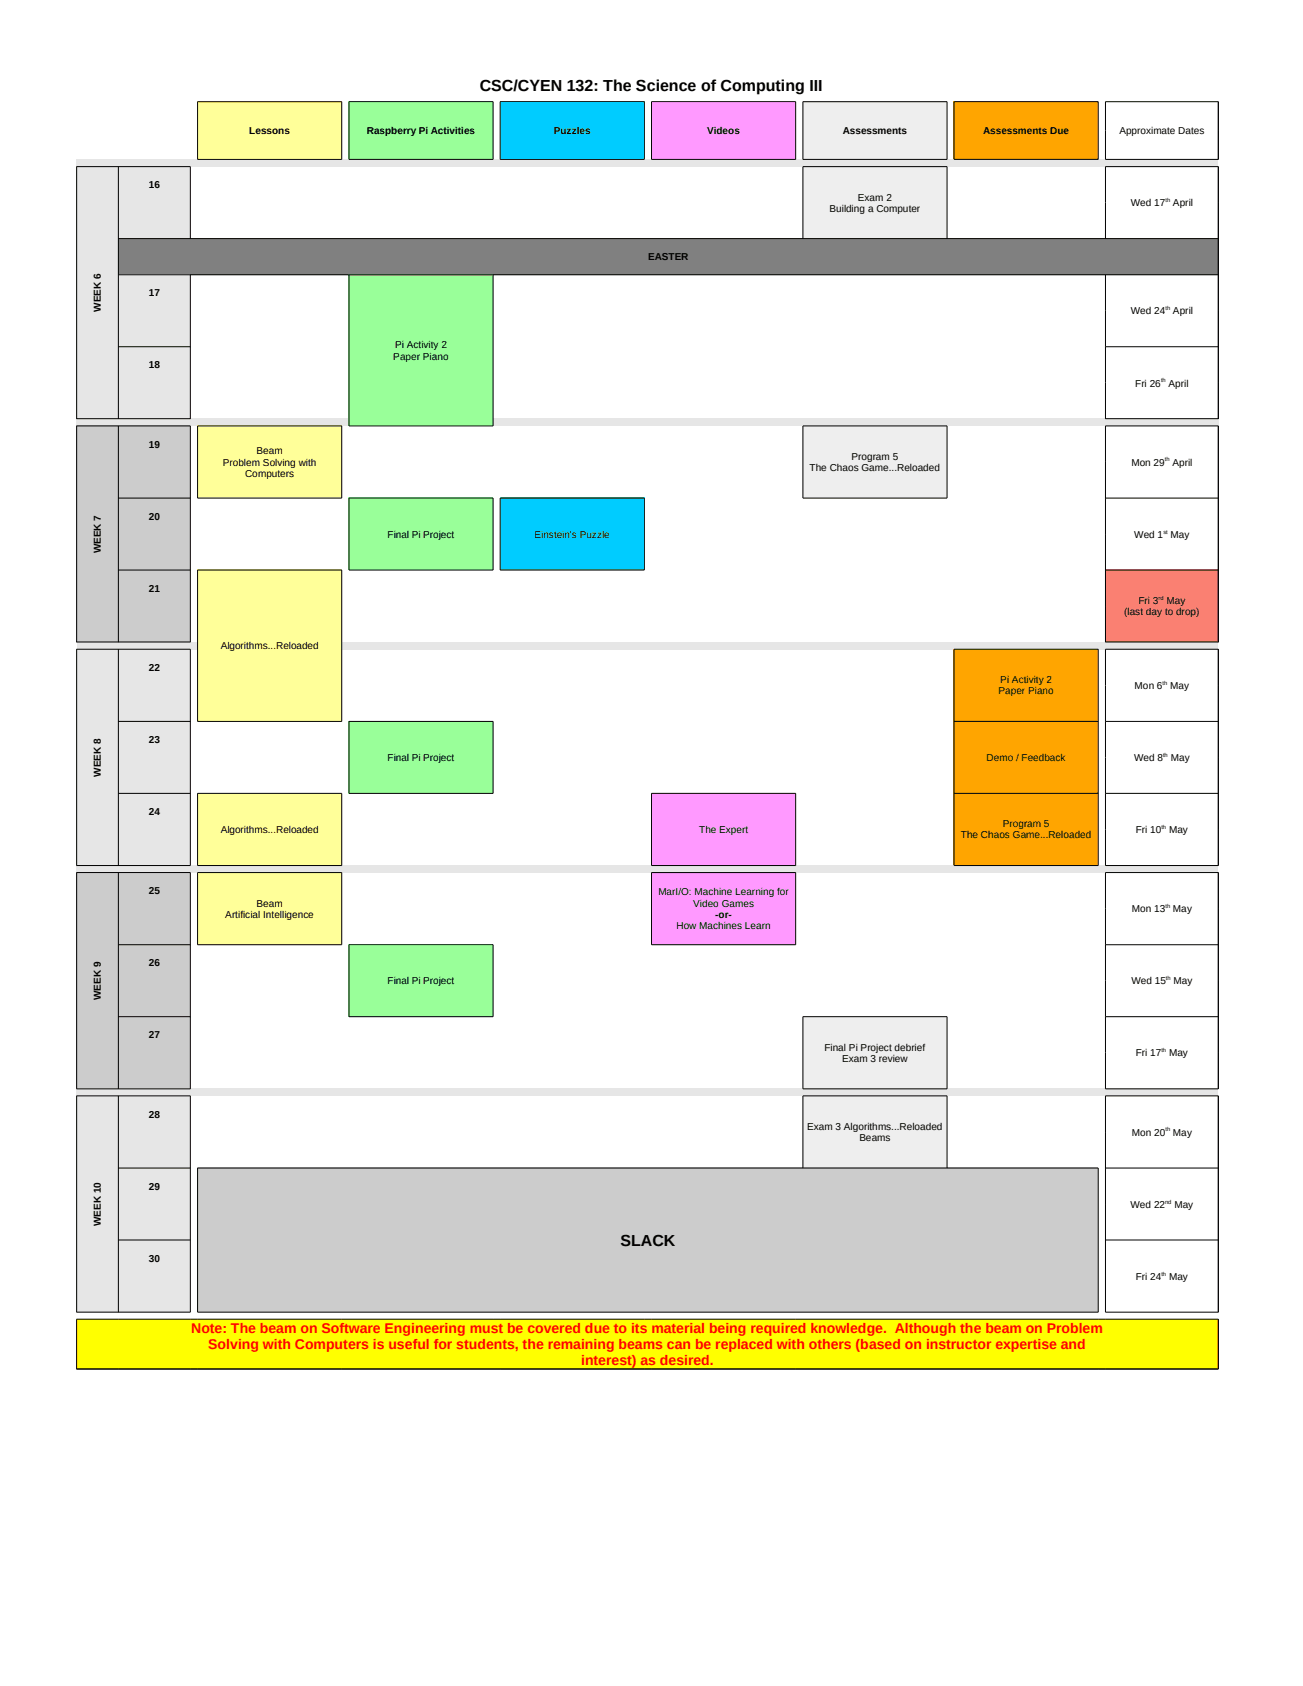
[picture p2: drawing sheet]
<svg xmlns="http://www.w3.org/2000/svg" width="216mm" height="279mm" viewBox="0 0 216 279" stroke-linecap="round" stroke-linejoin="round" font-family="sans-serif">
<defs><g id="words">
<g font-size="2.6">
<text x="79.5" y="15.1">CSC/CYEN 132: The Science of Computing III</text>
<text x="102.8" y="206.4">SLACK</text>
</g>
<g font-size="2.3" fill="#f00">
<text x="31.7" y="220.9">Note: The beam on Software Engineering must be covered due to its material being required knowledge. Although the beam on Problem</text>
<text x="34.5" y="223.5">Solving with Computers is useful for students, the remaining beams can be replaced with others (based on instructor expertise and</text>
<text x="96.3" y="226.2">interest) as desired.</text>
</g>
<g font-size="1.7">
<text x="41.3" y="22.3">Lessons</text>
<text x="60.8" y="22.3">Raspberry Pi Activities</text>
<text x="91.8" y="22.3">Puzzles</text>
<text x="117.2" y="22.3">Videos</text>
<text x="139.6" y="22.3">Assessments</text>
<text x="162.9" y="22.3">Assessments Due</text>
<text x="185.5" y="22.3">Approximate Dates</text>
<text x="24.7" y="31.2">16</text>
<text x="137.4" y="35.1">Building a Computer</text>
<text x="142.1" y="33.3">Exam 2</text>
<text x="187.4" y="34.2">Wed 17</text>
<text x="194.3" y="34.2">April</text>
<text x="107.4" y="43.1">EASTER</text>
<text x="16.7" y="51.7" transform="rotate(-90 16.7 51.7)">WEEK 6</text>
<text x="24.7" y="49.1">17</text>
<text x="187.4" y="52.1">Wed 24</text>
<text x="194.3" y="52.1">April</text>
<text x="65.2" y="59.6">Paper Piano</text>
<text x="65.5" y="57.7">Pi Activity 2</text>
<text x="24.7" y="61">18</text>
<text x="188.1" y="64.1">Fri 26</text>
<text x="193.6" y="64.1">April</text>
<text x="24.7" y="74.2">19</text>
<text x="36.9" y="77.1">Problem Solving with</text>
<text x="42.5" y="75.3">Beam</text>
<text x="141.1" y="76.2">Program 5</text>
<text x="187.5" y="77.2">Mon 29</text>
<text x="194.3" y="77.2">April</text>
<text x="40.6" y="79">Computers</text>
<text x="134.1" y="78.1">The Chaos Game...Reloaded</text>
<text x="24.7" y="86.1">20</text>
<text x="64.2" y="89.1">Final Pi Project</text>
<text x="88.6" y="89.1">Einstein's Puzzle</text>
<text x="187.9" y="89.1">Wed 1</text>
<text x="194" y="89.1">May</text>
<text x="16.7" y="91.7" transform="rotate(-90 16.7 91.7)">WEEK 7</text>
<text x="24.7" y="98">21</text>
<text x="186.3" y="102">(last day to drop)</text>
<text x="188.6" y="100.1">Fri 3</text>
<text x="193.3" y="100.1">May</text>
<text x="36.6" y="107.6">Algorithms...Reloaded</text>
<text x="24.7" y="111.2">22</text>
<text x="165.7" y="113.2">Pi Activity 2</text>
<text x="165.5" y="115.1">Paper Piano</text>
<text x="188" y="114.2">Mon 6</text>
<text x="193.9" y="114.2">May</text>
<text x="24.7" y="123.1">23</text>
<text x="16.7" y="128.7" transform="rotate(-90 16.7 128.7)">WEEK 8</text>
<text x="64.2" y="126.1">Final Pi Project</text>
<text x="163.5" y="126.1">Demo / Feedback</text>
<text x="187.9" y="126.1">Wed 8</text>
<text x="194" y="126.1">May</text>
<text x="24.7" y="135">24</text>
<text x="166.2" y="137.1">Program 5</text>
<text x="36.6" y="138">Algorithms...Reloaded</text>
<text x="115.9" y="138">The Expert</text>
<text x="159.2" y="138.9">The Chaos Game...Reloaded</text>
<text x="188.2" y="138.1">Fri 10</text>
<text x="193.7" y="138.1">May</text>
<text x="24.7" y="148.2">25</text>
<text x="109.1" y="148.4">MarI/O: Machine Learning for</text>
<text x="37.3" y="152.1">Artificial Intelligence</text>
<text x="42.5" y="150.2">Beam</text>
<text x="112.1" y="153.9">How Machines Learn</text>
<text x="114.9" y="150.2">Video Games</text>
<text x="118.5" y="152.1">-or-</text>
<text x="187.5" y="151.2">Mon 13</text>
<text x="194.3" y="151.2">May</text>
<text x="24.7" y="160.1">26</text>
<text x="16.7" y="165.7" transform="rotate(-90 16.7 165.7)">WEEK 9</text>
<text x="64.2" y="163.1">Final Pi Project</text>
<text x="187.5" y="163.1">Wed 15</text>
<text x="194.5" y="163.1">May</text>
<text x="24.7" y="172">27</text>
<text x="136.6" y="174.1">Final Pi Project debrief</text>
<text x="139.5" y="176">Exam 3 review</text>
<text x="188.2" y="175.1">Fri 17</text>
<text x="193.7" y="175.1">May</text>
<text x="24.7" y="185.2">28</text>
<text x="133.7" y="187.2">Exam 3 Algorithms...Reloaded</text>
<text x="142.4" y="189.1">Beams</text>
<text x="187.5" y="188.2">Mon 20</text>
<text x="194.3" y="188.2">May</text>
<text x="24.7" y="197.1">29</text>
<text x="16.7" y="203.2" transform="rotate(-90 16.7 203.2)">WEEK 10</text>
<text x="187.3" y="200.1">Wed 22</text>
<text x="194.6" y="200.1">May</text>
<text x="24.7" y="209">30</text>
<text x="188.2" y="212.1">Fri 24</text>
<text x="193.7" y="212.1">May</text>
</g>
<g font-size="1">
<text x="193.1" y="33.5">th</text>
<text x="193.1" y="51.4">th</text>
<text x="192.4" y="63.3">th</text>
<text x="193" y="76.5">th</text>
<text x="192.8" y="88.4">st</text>
<text x="191.9" y="99.4">rd</text>
<text x="192.6" y="113.5">th</text>
<text x="192.7" y="125.4">th</text>
<text x="192.4" y="137.4">th</text>
<text x="193.1" y="150.5">th</text>
<text x="193.2" y="162.4">th</text>
<text x="192.4" y="174.4">th</text>
<text x="193.1" y="187.5">th</text>
<text x="193" y="199.5">nd</text>
<text x="192.4" y="211.4">th</text>
</g>
</g></defs>
<path d="M32.7 16.8h23.9v9.6h-23.9z" fill-rule="evenodd" fill="#ff9"/>
<path d="M57.8 16.8h23.9v9.6h-23.9z" fill-rule="evenodd" fill="#9f9"/>
<path d="M82.9 16.8h23.9v9.6h-23.9z" fill-rule="evenodd" fill="#0cf"/>
<path d="M107.9 16.8h23.9v9.6h-23.9z" fill-rule="evenodd" fill="#f9f"/>
<path d="M133 16.8h23.9v9.6h-23.9z" fill-rule="evenodd" fill="#eee"/>
<path d="M158 16.8h23.9v9.6h-23.9z" fill-rule="evenodd" fill="#ffa500"/>
<path d="M12.7 26.4h189.2v1.2h-189.2z" fill-rule="evenodd" fill="#e6e6e6"/>
<path d="M32.7 16.9h23.9v9.5h-23.9zM57.8 16.9h23.9v9.5h-23.9zM82.9 16.9h23.9v9.5h-23.9zM107.9 16.9h23.9v9.5h-23.9zM133 16.9h23.9v9.5h-23.9zM158.1 16.9h23.9v9.5h-23.9zM183.2 16.9h18.7v9.5h-18.7z" fill="none" stroke="#000" stroke-width=".17"/>
<path d="M12.7 27.6h18.8v11.9h-18.8z" fill-rule="evenodd" fill="#e6e6e6"/>
<path d="M133 27.6h23.9v11.9h-23.9z" fill-rule="evenodd" fill="#eee"/>
<path d="M12.7 39.5h6.9v6h-6.9z" fill-rule="evenodd" fill="#e6e6e6"/>
<path d="M19.6 39.5h182.2v6h-182.2z" fill-rule="evenodd" fill="#808080"/>
<path d="M12.7 45.5h18.8v23.9h-18.8z" fill-rule="evenodd" fill="#e6e6e6"/>
<path d="M57.8 45.5h23.9v23.9h-23.9z" fill-rule="evenodd" fill="#9f9"/>
<path d="M12.7 69.3h45.1v1.2h-45.1z" fill-rule="evenodd" fill="#e6e6e6"/>
<path d="M57.8 69.3h23.9v1.2h-23.9z" fill-rule="evenodd" fill="#9f9"/>
<path d="M81.7 69.3h120.2v1.2h-120.2z" fill-rule="evenodd" fill="#e6e6e6"/>
<path d="M12.7 70.5h18.8v12h-18.8z" fill-rule="evenodd" fill="#ccc"/>
<path d="M32.7 70.5h23.9v12h-23.9z" fill-rule="evenodd" fill="#ff9"/>
<path d="M133 70.5h23.9v12h-23.9z" fill-rule="evenodd" fill="#eee"/>
<path d="M12.7 82.5h18.8v11.9h-18.8z" fill-rule="evenodd" fill="#ccc"/>
<path d="M57.8 82.5h23.9v11.9h-23.9z" fill-rule="evenodd" fill="#9f9"/>
<path d="M82.9 82.5h23.9v11.9h-23.9z" fill-rule="evenodd" fill="#0cf"/>
<path d="M12.7 94.4h18.8v12h-18.8z" fill-rule="evenodd" fill="#ccc"/>
<path d="M32.7 94.4h23.9v12h-23.9z" fill-rule="evenodd" fill="#ff9"/>
<path d="M183.1 94.4h18.7v12h-18.7z" fill-rule="evenodd" fill="#fa8072"/>
<path d="M12.7 106.4h20v1.2h-20z" fill-rule="evenodd" fill="#e6e6e6"/>
<path d="M32.7 106.4h23.9v1.2h-23.9z" fill-rule="evenodd" fill="#ff9"/>
<g fill="#e6e6e6">
<path d="M56.6 106.4h145.2v1.2h-145.2z" fill-rule="evenodd"/>
<path d="M12.7 107.6h18.8v11.9h-18.8z" fill-rule="evenodd"/>
</g>
<path d="M32.7 107.6h23.9v11.9h-23.9z" fill-rule="evenodd" fill="#ff9"/>
<path d="M158 107.6h23.9v11.9h-23.9z" fill-rule="evenodd" fill="#ffa500"/>
<path d="M12.7 119.5h18.8v11.9h-18.8z" fill-rule="evenodd" fill="#e6e6e6"/>
<path d="M57.8 119.5h23.9v11.9h-23.9z" fill-rule="evenodd" fill="#9f9"/>
<path d="M158 119.5h23.9v11.9h-23.9z" fill-rule="evenodd" fill="#ffa500"/>
<path d="M12.7 131.4h18.8v12h-18.8z" fill-rule="evenodd" fill="#e6e6e6"/>
<path d="M32.7 131.4h23.9v12h-23.9z" fill-rule="evenodd" fill="#ff9"/>
<path d="M107.9 131.4h23.9v12h-23.9z" fill-rule="evenodd" fill="#f9f"/>
<path d="M158 131.4h23.9v12h-23.9z" fill-rule="evenodd" fill="#ffa500"/>
<path d="M12.7 143.4h189.2v1.2h-189.2z" fill-rule="evenodd" fill="#e6e6e6"/>
<path d="M12.7 144.6h18.8v11.9h-18.8z" fill-rule="evenodd" fill="#ccc"/>
<path d="M32.7 144.6h23.9v11.9h-23.9z" fill-rule="evenodd" fill="#ff9"/>
<path d="M107.9 144.6h23.9v11.9h-23.9z" fill-rule="evenodd" fill="#f9f"/>
<path d="M12.7 156.5h18.8v11.9h-18.8z" fill-rule="evenodd" fill="#ccc"/>
<path d="M57.8 156.5h23.9v11.9h-23.9z" fill-rule="evenodd" fill="#9f9"/>
<path d="M12.7 168.4h18.8v12h-18.8z" fill-rule="evenodd" fill="#ccc"/>
<path d="M133 168.4h23.9v12h-23.9z" fill-rule="evenodd" fill="#eee"/>
<g fill="#e6e6e6">
<path d="M12.7 180.4h189.2v1.2h-189.2z" fill-rule="evenodd"/>
<path d="M12.7 181.6h18.8v11.9h-18.8z" fill-rule="evenodd"/>
</g>
<path d="M133 181.6h23.9v11.9h-23.9z" fill-rule="evenodd" fill="#eee"/>
<path d="M12.7 193.5h18.8v23.9h-18.8z" fill-rule="evenodd" fill="#e6e6e6"/>
<path d="M32.7 193.5h149.2v23.9h-149.2z" fill-rule="evenodd" fill="#ccc"/>
<path d="M12.7 218.6h189.2v8.2h-189.2z" fill-rule="evenodd" fill="#ff0"/>
<g fill="none" stroke="#000" stroke-width=".17">
<path d="M12.7 27.6h18.8v12M12.7 27.6v41.8M19.6 39.5h182.3M19.6 27.6v41.8M133 39.6v-12h23.9v12M183.2 39.6v-12h18.7v41.8M19.6 45.5h182.3M19.6 57.5h11.9M31.5 45.5v23.9M57.8 45.5v25.1h23.9v-25.1M183.2 57.5h18.7M183.2 45.5v23.9"/>
<path d="M12.7 69.4h18.8M12.7 70.6h18.8v35.8M12.7 70.6v35.8M19.6 70.6v35.8M32.7 70.6h23.9v11.9h-23.9zM133 70.6h23.9v11.9h-23.9zM183.2 69.4h18.7M19.6 82.5h11.9M19.6 94.5h11.9M32.7 94.5h23.9v25h-23.9zM57.8 82.5h23.9v12h-23.9zM82.9 82.5h23.9v12h-23.9z"/>
<path d="M183.2 82.5h18.7M183.2 94.5h18.7M12.7 106.4h18.8M12.7 107.6h18.8v35.8h-18.8M12.7 107.6v35.8M19.6 119.5h11.9M19.6 107.6v35.8M57.8 119.5h23.9v12h-23.9zM158.1 107.6h23.9v35.8h-23.9zM158.1 119.5h23.9M183.2 106.4v-35.8h18.7v35.8M183.2 106.4h18.7"/>
<path d="M183.2 107.6h18.7v35.8h-18.7zM183.2 119.5h18.7M19.6 131.5h11.9M32.7 131.5h23.9v11.9h-23.9zM107.9 131.5h23.9v11.9h-23.9zM158.1 131.5h23.9M183.2 131.5h18.7M12.7 144.6h18.8v35.8h-18.8M12.7 144.6v35.8M19.6 156.6h11.9M19.6 144.6v35.8M32.7 144.6h23.9v12h-23.9z"/>
<path d="M57.8 156.6h23.9v11.9h-23.9zM107.9 144.6h23.9v12h-23.9zM183.2 144.6h18.7v35.8h-18.7zM183.2 156.6h18.7M19.6 168.5h11.9M133 168.5h23.9v11.9h-23.9zM183.2 168.5h18.7M12.7 181.6h18.8v35.8h-18.8M12.7 181.6v35.8M19.6 193.6h11.9M19.6 181.6v35.8M32.7 193.6h149.3v23.8h-149.3z"/>
<path d="M133 193.6v-12h23.9v12M183.2 181.6h18.7v35.8h-18.7zM183.2 193.6h18.7M12.7 218.6h189.2v8.3h-189.2M12.7 218.6v8.3M19.6 205.5h11.9M183.2 205.5h18.7"/>
</g>
<use href="#words"/>
</svg>
